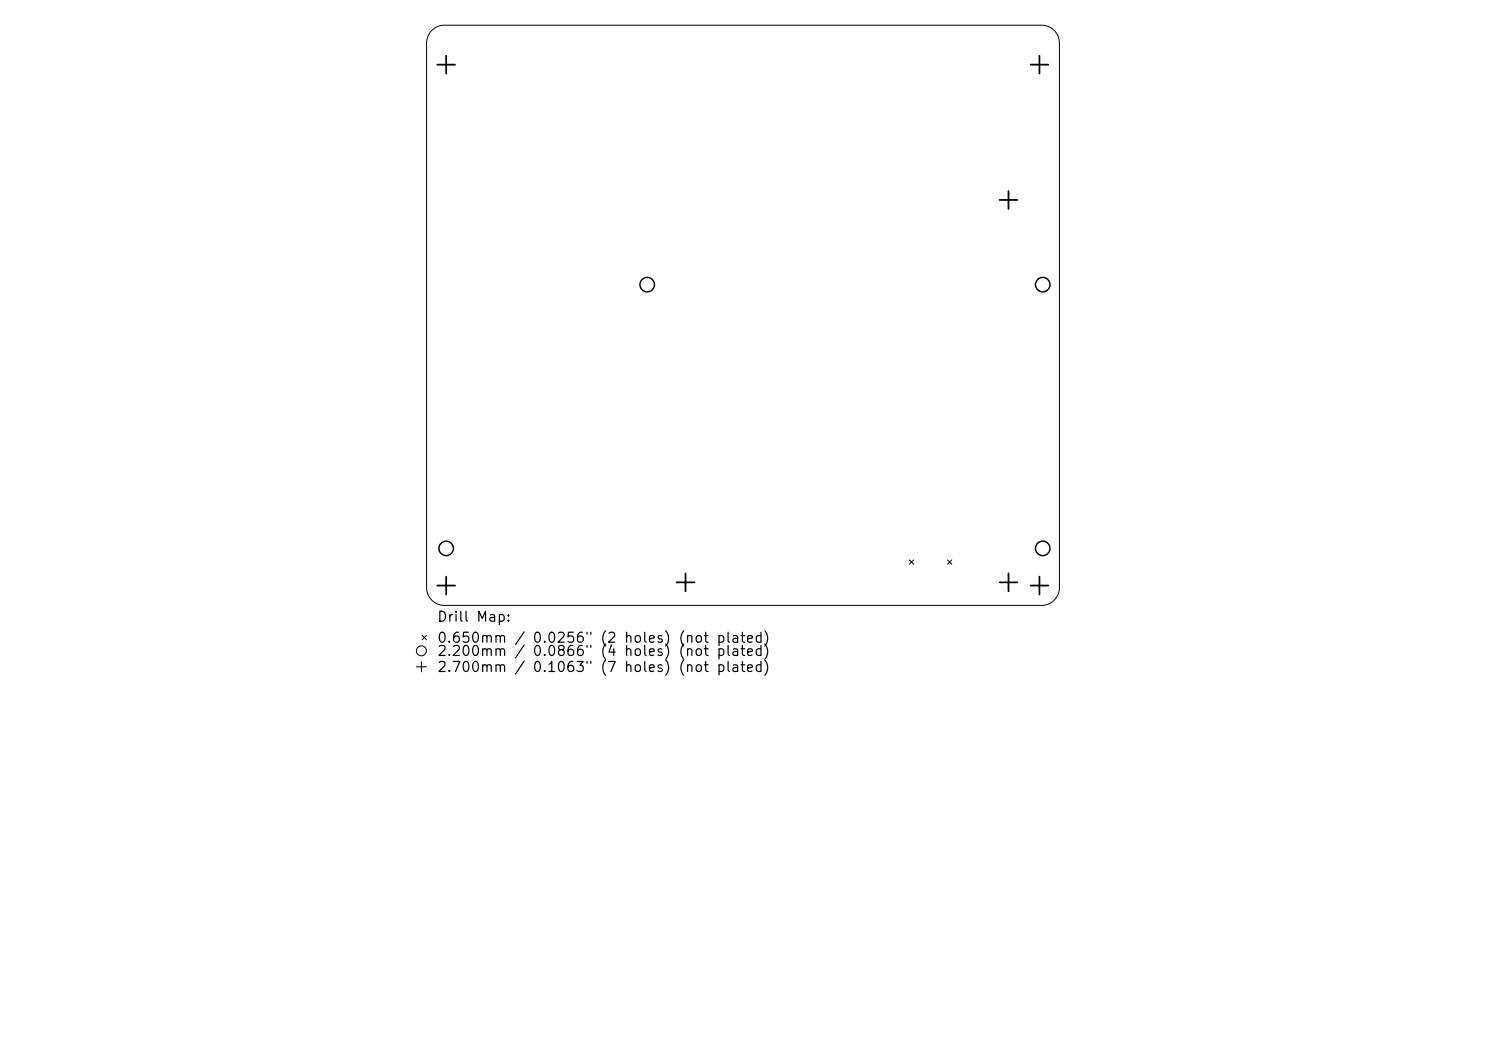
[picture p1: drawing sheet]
<svg xmlns="http://www.w3.org/2000/svg" width="297mm" height="210mm" viewBox="0 0 297 210" stroke-linecap="round" stroke-linejoin="round" font-family="sans-serif">
<defs><g id="words">
<g font-size="2">
<text x="87.2" y="124.7">Drill Map:</text>
<text x="87.2" y="128.9">0.650mm / 0.0256&quot; (2 holes) (not plated)</text>
<text x="87.2" y="131.6">2.200mm / 0.0866&quot; (4 holes) (not plated)</text>
<text x="87.2" y="134.8">2.700mm / 0.1063&quot; (7 holes) (not plated)</text>
</g>
</g></defs>
<g fill="none" stroke="#000" stroke-width=".2">
<path d="M86.3 6.1a3.6 3.6 0 0 1 2.5-1.1h119.4a3.6 3.6 0 0 1 3.5 3.6v108.8a3.6 3.6 0 0 1-3.5 3.6h-119.4a3.6 3.6 0 0 1-3.5-3.6v-108.8a3.6 3.6 0 0 1 1-2.5zM181.8 111.9l.8 .8M182.6 111.9l-.8 .8M189.4 111.9l.8 .8M190.2 111.9l-.8 .8M83.2 133.2h2M84.2 132.2v2M84.4 127l.8 .8M85.2 127l-.8 .8"/>
<circle cx="84.2" cy="130" r="1"/>
</g>
<g fill="none" stroke="#000" stroke-width=".29">
<circle cx="129.4" cy="56.9" r="1.45"/>
<circle cx="208.4" cy="56.9" r="1.45"/>
<circle cx="89.2" cy="109.6" r="1.45"/>
<circle cx="208.4" cy="109.6" r="1.45"/>
</g>
<g fill="none" stroke="#000" stroke-width=".36">
<path d="M87.4 12.9h3.6M89.2 11.1v3.6M206 12.9h3.5M207.7 11.1v3.6M199.8 40h3.5M201.6 38.2v3.5M87.4 117h3.6M89.2 115.2v3.6M135.2 116.4h3.6M137 114.6v3.5M199.8 116.4h3.5M201.6 114.6v3.5"/>
<path d="M206 117h3.5M207.7 115.2v3.6"/>
</g>
<use href="#words"/>
</svg>
